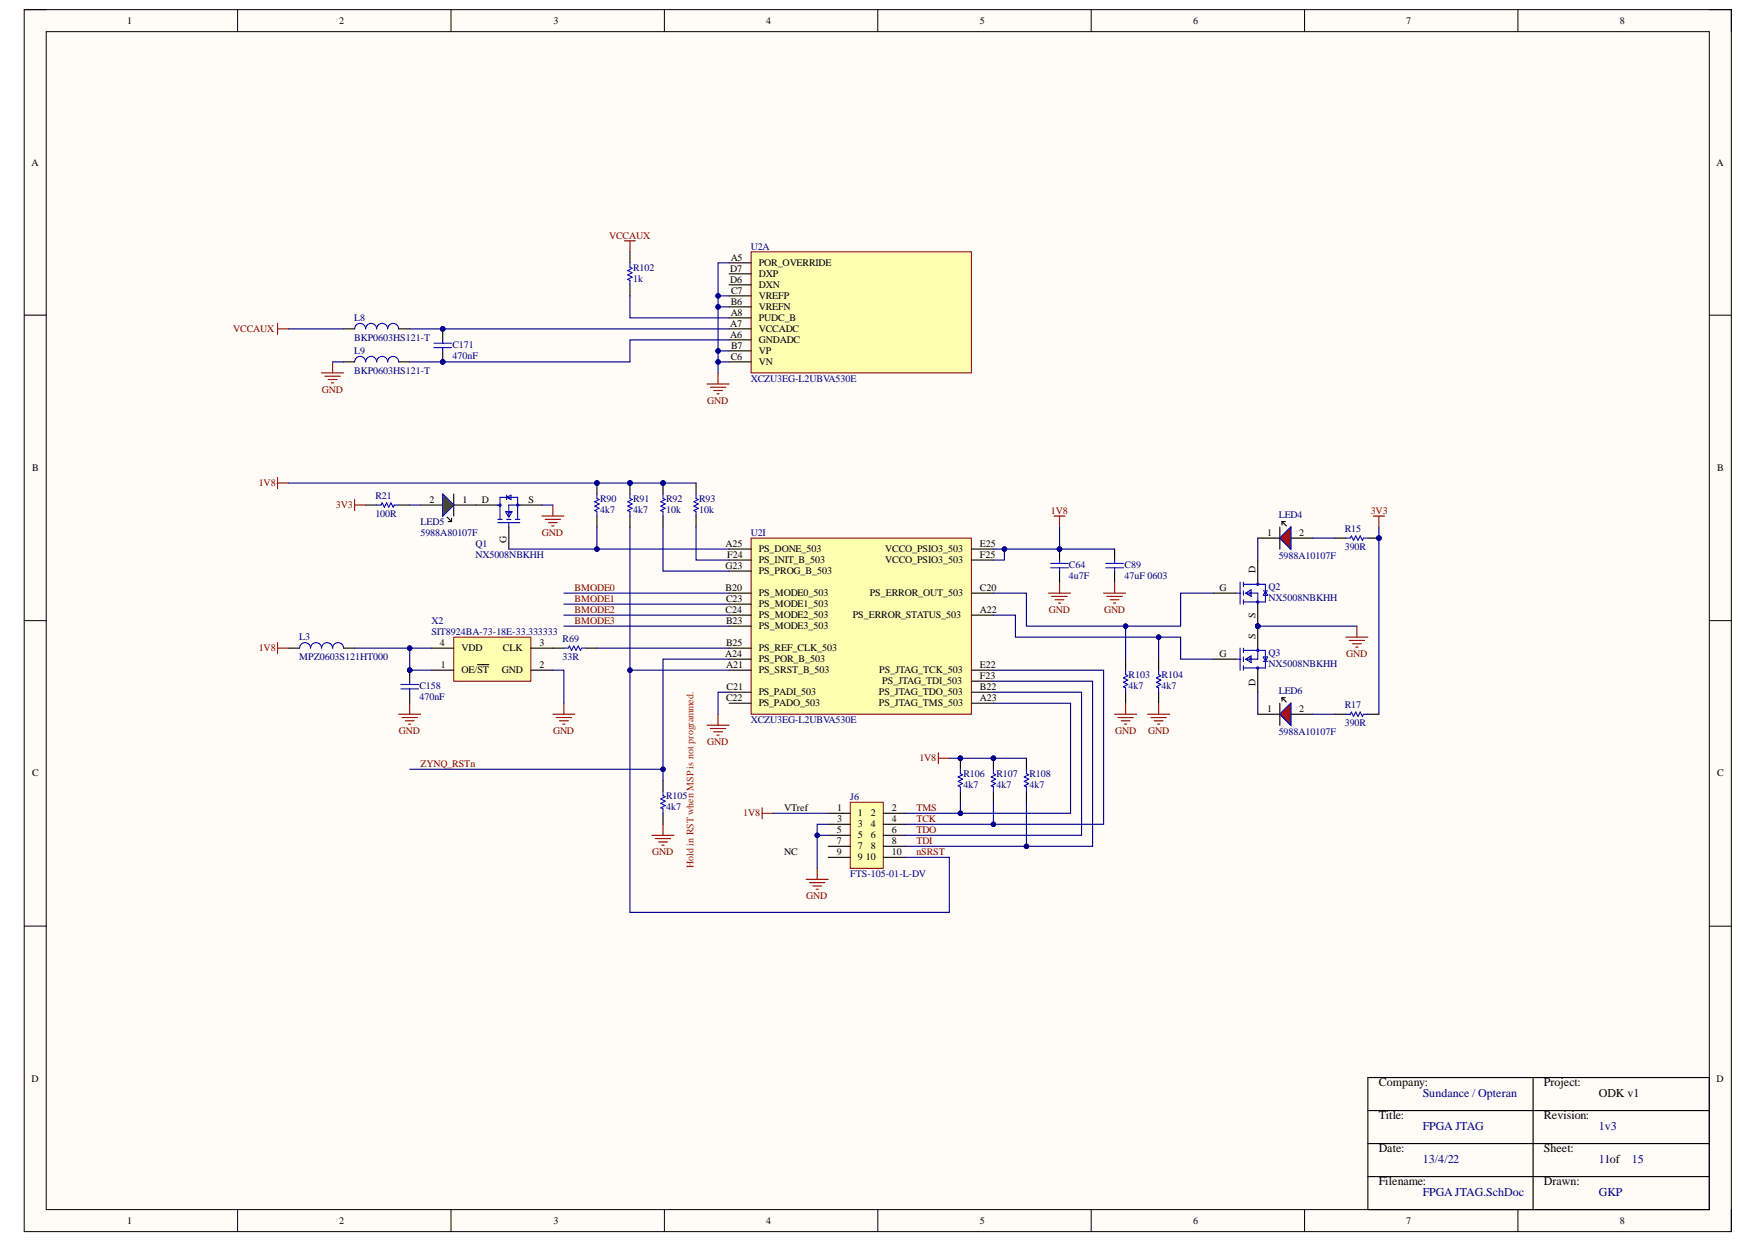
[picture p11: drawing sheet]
<svg xmlns="http://www.w3.org/2000/svg" width="297mm" height="210mm" viewBox="0 0 297 210" stroke-linecap="round" stroke-linejoin="round" font-family="sans-serif">
<defs><g id="words">
<g font-size="2">
<text x="233.1" y="183.5">Company:</text>
<text x="261" y="183.5">Project:</text>
<text x="270.3" y="185.3">ODK v1</text>
<text x="233.1" y="189">Title:</text>
<text x="261" y="189">Revision:</text>
<text x="233.1" y="194.7">Date:</text>
<text x="261" y="194.7">Sheet:</text>
<text x="233.1" y="200.3">Filename:</text>
<text x="261" y="200.3">Drawn:</text>
</g>
<g font-size="2" fill="#000080">
<text x="240.5" y="185.3">Sundance / Opteran</text>
<text x="240.5" y="191">FPGA JTAG</text>
<text x="270.3" y="191">1v3</text>
<text x="240.5" y="196.6">13/4/22</text>
<text x="270.3" y="196.6">11of</text>
<text x="275.9" y="196.6">15</text>
<text x="240.5" y="202.1">FPGAJTAG.SchDoc</text>
<text x="270.3" y="202.1">GKP</text>
</g>
<g font-size="1.7">
<text x="21.5" y="4.1">1</text>
<text x="57.4" y="4.1">2</text>
<text x="93.6" y="4.1">3</text>
<text x="129.5" y="4.1">4</text>
<text x="165.7" y="4.1">5</text>
<text x="201.7" y="4.1">6</text>
<text x="237.7" y="4.1">7</text>
<text x="273.9" y="4.1">8</text>
<text x="5.3" y="28">A</text>
<text x="290.2" y="28">A</text>
<text x="123.4" y="47.8">D6</text>
<text x="123.4" y="45.9">D7</text>
<text x="123.5" y="44.1">A5</text>
<text x="128.3" y="45">POR_OVERRIDE</text>
<text x="128.3" y="46.8">DXP</text>
<text x="123.5" y="53.3">A8</text>
<text x="123.5" y="51.5">B6</text>
<text x="123.6" y="49.6">C7</text>
<text x="128.3" y="52.4">VREFN</text>
<text x="128.3" y="50.6">VREFP</text>
<text x="128.3" y="48.7">DXN</text>
<text x="123.4" y="57.1">A6</text>
<text x="123.4" y="55.2">A7</text>
<text x="123.6" y="58.9">B7</text>
<text x="128.3" y="58">GNDADC</text>
<text x="128.3" y="56.1">VCCADC</text>
<text x="128.3" y="54.3">PUDC_B</text>
<text x="128.3" y="59.9">VP</text>
<text x="123.5" y="60.8">C6</text>
<text x="128.3" y="61.7">VN</text>
<text x="5.4" y="79.6">B</text>
<text x="290.3" y="79.6">B</text>
<text x="72.6" y="85">2</text>
<text x="78.2" y="85">1</text>
<text x="81.5" y="85">D</text>
<text x="89.3" y="85">S</text>
<text x="85.6" y="91.7" transform="rotate(-90 85.6 91.7)">G</text>
<text x="122.7" y="92.4">A25</text>
<text x="122.9" y="94.3">F24</text>
<text x="128.3" y="93.3">PS_DONE_503</text>
<text x="128.3" y="95.2">PS_INIT_B_503</text>
<text x="149.7" y="93.3">VCCO_PSIO3_503</text>
<text x="149.7" y="95.2">VCCO_PSIO3_503</text>
<text x="165.7" y="92.4">E25</text>
<text x="165.7" y="94.3">F25</text>
<text x="214.2" y="90.5">1</text>
<text x="219.6" y="90.5">2</text>
<text x="122.7" y="99.8">B20</text>
<text x="122.7" y="96.1">G23</text>
<text x="122.8" y="101.7">C23</text>
<text x="128.3" y="100.8">PS_MODE0_503</text>
<text x="128.3" y="97.1">PS_PROG_B_503</text>
<text x="147" y="100.8">PS_ERROR_OUT_503</text>
<text x="165.7" y="99.8">C20</text>
<text x="206.2" y="99.8">G</text>
<text x="212.3" y="96.9" transform="rotate(-90 212.3 96.9)">D</text>
<text x="122.7" y="103.6">C24</text>
<text x="122.8" y="105.4">B23</text>
<text x="128.3" y="102.6">PS_MODE1_503</text>
<text x="128.3" y="104.5">PS_MODE2_503</text>
<text x="128.3" y="106.4">PS_MODE3_503</text>
<text x="144.2" y="104.5">PS_ERROR_STATUS_503</text>
<text x="165.7" y="103.6">A22</text>
<text x="212.3" y="104.4" transform="rotate(-90 212.3 104.4)">S</text>
<text x="74.4" y="109.1">4</text>
<text x="74.5" y="112.9">1</text>
<text x="78" y="113.8">OE/ST</text>
<text x="78" y="110.1">VDD</text>
<text x="84.9" y="113.8">GND</text>
<text x="85" y="110.1">CLK</text>
<text x="91.2" y="112.9">2</text>
<text x="91.2" y="109.1">3</text>
<text x="122.6" y="111">A24</text>
<text x="122.8" y="109.1">B25</text>
<text x="122.8" y="112.9">A21</text>
<text x="128.3" y="111.9">PS_POR_B_503</text>
<text x="128.3" y="110.1">PS_REF_CLK_503</text>
<text x="128.3" y="113.8">PS_SRST_B_503</text>
<text x="148.7" y="113.8">PS_JTAG_TCK_503</text>
<text x="165.7" y="112.9">E22</text>
<text x="206.2" y="111">G</text>
<text x="212.3" y="108" transform="rotate(-90 212.3 108)">S</text>
<text x="122.8" y="118.4">C22</text>
<text x="122.9" y="116.6">C21</text>
<text x="128.3" y="117.5">PS_PADI_503</text>
<text x="128.3" y="119.4">PS_PADO_503</text>
<text x="148.6" y="117.5">PS_JTAG_TDO_503</text>
<text x="148.6" y="119.4">PS_JTAG_TMS_503</text>
<text x="149.2" y="115.7">PS_JTAG_TDI_503</text>
<text x="165.7" y="114.7">F23</text>
<text x="165.7" y="116.6">B22</text>
<text x="165.7" y="118.4">A23</text>
<text x="212.3" y="115.9" transform="rotate(-90 212.3 115.9)">D</text>
<text x="214.2" y="120.3">1</text>
<text x="219.6" y="120.3">2</text>
<text x="5.4" y="131.2">C</text>
<text x="290.3" y="131.2">C</text>
<text x="132.6" y="137">VTref</text>
<text x="141.5" y="137">1</text>
<text x="145" y="138">1</text>
<text x="147.2" y="138">2</text>
<text x="150.8" y="137">2</text>
<text x="141.5" y="140.8">5</text>
<text x="141.5" y="142.6">7</text>
<text x="141.5" y="138.9">3</text>
<text x="145" y="139.8">3</text>
<text x="145" y="141.7">5</text>
<text x="145" y="143.6">7</text>
<text x="147.2" y="139.8">4</text>
<text x="147.2" y="141.7">6</text>
<text x="147.2" y="143.6">8</text>
<text x="150.8" y="138.9">4</text>
<text x="150.8" y="140.8">6</text>
<text x="150.8" y="142.6">8</text>
<text x="132.6" y="144.5">NC</text>
<text x="141.5" y="144.5">9</text>
<text x="145" y="145.4">9</text>
<text x="146.4" y="145.4">10</text>
<text x="150.8" y="144.5">10</text>
<text x="5.3" y="182.9">D</text>
<text x="290.2" y="182.9">D</text>
<text x="21.5" y="206.8">1</text>
<text x="57.4" y="206.8">2</text>
<text x="93.6" y="206.8">3</text>
<text x="129.5" y="206.8">4</text>
<text x="165.7" y="206.8">5</text>
<text x="201.7" y="206.8">6</text>
<text x="237.7" y="206.8">7</text>
<text x="273.9" y="206.8">8</text>
</g>
<g font-size="1.7" fill="#800000">
<text x="103" y="40.3">VCCAUX</text>
<text x="39.4" y="56.1">VCCAUX</text>
<text x="54.4" y="66.4">GND</text>
<text x="119.6" y="68.2">GND</text>
<text x="43.7" y="82.2">1V8</text>
<text x="56.8" y="85.9">3V3</text>
<text x="177.7" y="86.8">1V8</text>
<text x="231.7" y="86.8">3V3</text>
<text x="91.6" y="90.5">GND</text>
<text x="97.1" y="99.8">BMODE0</text>
<text x="97.1" y="101.7">BMODE1</text>
<text x="97.1" y="103.6">BMODE2</text>
<text x="97.1" y="105.4">BMODE3</text>
<text x="177.3" y="103.6">GND</text>
<text x="186.6" y="103.6">GND</text>
<text x="43.7" y="110.1">1V8</text>
<text x="227.6" y="111">GND</text>
<text x="67.4" y="124">GND</text>
<text x="93.5" y="124">GND</text>
<text x="119.6" y="125.9">GND</text>
<text x="188.5" y="124">GND</text>
<text x="194.1" y="124">GND</text>
<text x="71.1" y="129.6">ZYNQ_RSTn</text>
<text x="155.4" y="128.7">1V8</text>
<text x="125.6" y="138">1V8</text>
<text x="154.9" y="137">TMS</text>
<text x="154.9" y="138.9">TCK</text>
<text x="154.9" y="140.8">TDO</text>
<text x="154.9" y="142.6">TDI</text>
<text x="110.2" y="144.5">GND</text>
<text x="154.9" y="144.5">nSRST</text>
<text x="136.3" y="151.9">GND</text>
</g>
<g font-size="1.7" fill="#000080">
<text x="107" y="45.7">R102</text>
<text x="107" y="47.6">1k</text>
<text x="126.9" y="42.2">U2A</text>
<text x="59.9" y="54.3">L8</text>
<text x="59.9" y="57.6">BKP0603HS121-T</text>
<text x="59.9" y="59.9">L9</text>
<text x="76.5" y="58.8">C171</text>
<text x="59.9" y="63.2">BKP0603HS121-T</text>
<text x="76.5" y="60.6">470nF</text>
<text x="126.9" y="64.5">XCZU3EG-L2UBVA530E</text>
<text x="63.5" y="84.4">R21</text>
<text x="63.5" y="87.4">100R</text>
<text x="71.1" y="88.7">LED5</text>
<text x="101.4" y="84.8">R90</text>
<text x="101.4" y="86.7">4k7</text>
<text x="107" y="84.8">R91</text>
<text x="107" y="86.7">4k7</text>
<text x="112.6" y="84.8">R92</text>
<text x="112.6" y="86.7">10k</text>
<text x="118.2" y="84.8">R93</text>
<text x="118.2" y="86.7">10k</text>
<text x="216.2" y="87.6">LED4</text>
<text x="227.3" y="90">R15</text>
<text x="71.1" y="90.5">5988A80107F</text>
<text x="80.4" y="92.4">Q1</text>
<text x="80.4" y="94.3">NX5008NBKHH</text>
<text x="126.9" y="90.5">U2I</text>
<text x="180.7" y="96">C64</text>
<text x="190.1" y="96">C89</text>
<text x="216.2" y="94.4">5988A10107F</text>
<text x="227.3" y="93">390R</text>
<text x="180.7" y="97.8">4u7F</text>
<text x="190.1" y="97.8">47uF 0603</text>
<text x="214.5" y="99.7">Q2</text>
<text x="214.5" y="101.5">NX5008NBKHH</text>
<text x="72.9" y="105.4">X2</text>
<text x="72.9" y="107.3">SIT8924BA-73-18E-33.333333</text>
<text x="50.6" y="108.2">L3</text>
<text x="50.6" y="111.6">MPZ0603S121HT000</text>
<text x="95.1" y="108.6">R69</text>
<text x="95.1" y="111.6">33R</text>
<text x="214.5" y="110.8">Q3</text>
<text x="214.5" y="112.7">NX5008NBKHH</text>
<text x="70.9" y="116.4">C158</text>
<text x="70.9" y="118.3">470nF</text>
<text x="190.8" y="114.6">R103</text>
<text x="190.8" y="116.4">4k7</text>
<text x="196.4" y="114.6">R104</text>
<text x="196.4" y="116.4">4k7</text>
<text x="216.2" y="117.3">LED6</text>
<text x="227.3" y="119.7">R17</text>
<text x="126.9" y="122.2">XCZU3EG-L2UBVA530E</text>
<text x="216.2" y="124.2">5988A10107F</text>
<text x="227.3" y="122.8">390R</text>
<text x="162.9" y="131.3">R106</text>
<text x="168.5" y="131.3">R107</text>
<text x="174" y="131.3">R108</text>
<text x="112.6" y="135">R105</text>
<text x="112.6" y="136.9">4k7</text>
<text x="143.7" y="135.2">J6</text>
<text x="162.9" y="133.2">4k7</text>
<text x="168.5" y="133.2">4k7</text>
<text x="174" y="133.2">4k7</text>
<text x="143.7" y="148.2">FTS-105-01-L-DV</text>
</g>
<text font-size="1.7" fill="#f00" x="117.3" y="146.8" transform="rotate(-90 117.3 146.8)">Hold in RST when MSP is not programmed.</text>
</g></defs>
<path d="M4.1 1.6h288.6v206.5h-288.6z" fill-rule="evenodd" fill="#fffcf8"/>
<path d="M4.1 1.6h288.6v206.5h-288.6z" fill="none" stroke="#000" stroke-width=".17"/>
<path d="M7.8 5.4h281.2v199h-281.2z" fill-rule="evenodd" fill="#fffcf8"/>
<g fill="none" stroke="#000" stroke-width=".17">
<path d="M4.1 1.6h3.7M7.8 5.4h281.2v199h-281.2zM40.2 1.6v3.8M76.2 1.6v3.8M112.3 1.6v3.8M148.4 1.6v3.8M184.5 1.6v3.8M220.6 1.6v3.8M256.6 1.6v3.8M289 1.6h3.7v3.8M4.1 53.3h3.7M289 53.3h3.7"/>
<path d="M4.1 104.9h3.7M289 104.9h3.7M4.1 156.5h3.7M289 156.5h3.7M40.2 204.4v3.7M76.2 204.4v3.7M112.3 204.4v3.7M148.4 204.4v3.7M184.5 204.4v3.7M220.6 204.4v3.7M256.6 204.4v3.7M292.7 204.4v3.7"/>
</g>
<path d="M231.3 182.1h57.7v22.3h-57.7zM231.3 187.7h57.7M231.3 193.3h57.7M231.3 198.9h57.7M259.2 182.1v22.3" fill="none" stroke="#000" stroke-width=".19"/>
<path d="M127 90.9h37.2v29.8h-37.2z" fill-rule="evenodd" fill="#ffffb0"/>
<path d="M127 90.9h37.2v29.8h-37.2z" fill="none" stroke="#800000" stroke-width=".17"/>
<g fill="none" stroke="#000" stroke-width=".19">
<path d="M123.3 92.8h3.7M123.3 94.7h3.7M123.3 96.5h3.7M164.2 92.8h3.7M164.2 94.7h3.7M123.3 100.2h3.7M123.3 104h3.7M123.3 113.3h3.7M123.3 117h3.7M123.3 118.8h3.7M123.3 102.1h3.7M123.3 105.8h3.7"/>
<path d="M123.3 111.4h3.7M123.3 109.5h3.7M164.2 100.2h3.7M164.2 104h3.7M164.2 113.3h3.7M164.2 115.1h3.7M164.2 117h3.7M164.2 118.8h3.7"/>
</g>
<path d="M143.7 135.6h5.6v11.2h-5.6z" fill-rule="evenodd" fill="#ffffb0"/>
<path d="M143.7 135.6h5.6v11.2h-5.6z" fill="none" stroke="#800000" stroke-width=".17"/>
<path d="M140 137.4h3.7M140 139.3h3.7M149.3 137.4h3.8M149.3 139.3h3.8M140 141.2h3.7M140 143h3.7M140 144.9h3.7M149.3 141.2h3.8M149.3 143h3.8M149.3 144.9h3.8" fill="none" stroke="#000" stroke-width=".19"/>
<g fill="none" stroke="#800000" stroke-width=".19">
<path d="M178.2 87.2h1.9M179.1 87.2v1.9M179.1 98.4v1.8M177.3 100.2h3.7M177.8 100.8h2.6M178.4 101.4h1.5M178.9 101.9h.4M128.8 136.5v1.9M128.8 137.4h1.9M136.3 148.6h3.7M136.9 149.2h2.6M137.4 149.7h1.5"/>
<path d="M138 150.3h.3M138.2 146.8v1.8"/>
</g>
<circle cx="179.1" cy="92.8" r=".37" fill="#000080"/>
<circle cx="179.1" cy="92.8" r=".37" fill="none" stroke="#000080" stroke-width=".17"/>
<path d="M179.1 92.8v1.9M179.1 96.5v1.9" fill="none" stroke="#000" stroke-width=".19"/>
<circle cx="179.1" cy="92.8" r=".37" fill="#000080"/>
<circle cx="179.1" cy="92.8" r=".37" fill="none" stroke="#000080" stroke-width=".17"/>
<path d="M177.6 95.2h3M177.6 96h3M179.1 94.7v.5M179.1 96v.5" fill="none" stroke="#00f" stroke-width=".19"/>
<path d="M76.7 107.7h13v7.4h-13z" fill-rule="evenodd" fill="#ffffb0"/>
<path d="M76.7 107.7h13v7.4h-13z" fill="none" stroke="#800000" stroke-width=".17"/>
<path d="M188.4 92.8v1.9M188.4 96.5v1.9M73 113.3h3.7M73 109.5h3.7M80.7 112.3h1.9M89.7 113.3h3.8M89.7 109.5h5.6M99.1 109.5h1.8" fill="none" stroke="#000" stroke-width=".19"/>
<path d="M188.4 98.4v1.8M95.3 118.8v1.9M186.6 100.2h3.7M187.1 100.8h2.6M187.7 101.4h1.5M188.2 101.9h.4M93.5 120.7h3.7M94 121.3h2.6M94.6 121.8h1.5M95.1 122.4h.4" fill="none" stroke="#800000" stroke-width=".19"/>
<path d="M186.9 95.2h3M186.9 96h3M188.4 94.7v.5M188.4 96v.5M95.3 109.5h.8l.2-.3 .3 .7 .4-.7 .4 .7 .3-.7 .4 .7 .2-.4h.8" fill="none" stroke="#00f" stroke-width=".19"/>
<circle cx="233.1" cy="90.9" r=".37" fill="#000080"/>
<circle cx="233.1" cy="90.9" r=".37" fill="none" stroke="#000080" stroke-width=".17"/>
<path d="M225.7 90.9h1.8M231.3 90.9h1.8" fill="none" stroke="#000" stroke-width=".19"/>
<circle cx="233.1" cy="90.9" r=".37" fill="#000080"/>
<circle cx="233.1" cy="90.9" r=".37" fill="none" stroke="#000080" stroke-width=".17"/>
<path d="M227.5 90.9h.8l.2-.3 .3 .7 .4-.7 .4 .7 .4-.7 .3 .7 .2-.4h.8M227.5 120.7h.8l.2-.4 .3 .8 .4-.8 .4 .8 .4-.8 .3 .8 .2-.4h.8" fill="none" stroke="#00f" stroke-width=".19"/>
<path d="M212.6 90.9h3.8M216.4 90.9l1.8-1.8v3.7zM216.4 89.1v3.7M216.7 88.2l.8 .7M216.7 88.2v.5M216.7 88.2h.6M218.2 90.9h3.7M225.7 120.7h1.8M231.3 120.7h1.8" fill="none" stroke="#000" stroke-width=".19"/>
<path d="M216.4 90.9l1.8-1.8v3.7z" fill="#f00"/>
<path d="M216.4 90.9l1.8-1.8v3.7z" fill="none" stroke="#00f" stroke-width=".17"/>
<path d="M216.4 118.9v3.7M216.7 117.9l.8 .8M216.7 117.9v.6M216.7 117.9h.6M212.6 120.7h3.8M216.4 120.7l1.8-1.8v3.7zM218.2 120.7h3.7" fill="none" stroke="#000" stroke-width=".19"/>
<path d="M216.4 120.7l1.8-1.8v3.7z" fill="#f00"/>
<path d="M216.4 120.7l1.8-1.8v3.7z" fill="none" stroke="#00f" stroke-width=".17"/>
<path d="M71.1 85.4h3.7M74.8 83.5l1.9 1.9-1.9 1.8zM75.6 87.4l.7 .7M75.8 88.1h.5M76.3 87.6v.5M76.7 83.5v3.7M76.7 85.4h3.7" fill="none" stroke="#000" stroke-width=".19"/>
<path d="M74.8 83.5l1.9 1.9-1.9 1.8z" fill="#0f0"/>
<path d="M74.8 83.5l1.9 1.9-1.9 1.8z" fill="none" stroke="#00f" stroke-width=".17"/>
<path d="M61.8 85.4h1.9M67.4 85.4h1.9M117.7 81.6v1.9M117.7 87.2v1.9" fill="none" stroke="#000" stroke-width=".19"/>
<path d="M63.7 85.4h.7l.2-.4 .4 .7 .4-.7 .3 .7 .4-.7 .4 .7 .2-.3h.7M117.7 83.5v.7l.3 .2-.7 .4 .7 .4-.7 .3 .7 .4-.7 .4 .4 .2v.7" fill="none" stroke="#00f" stroke-width=".19"/>
<circle cx="112.1" cy="81.6" r=".37" fill="#000080"/>
<circle cx="112.1" cy="81.6" r=".37" fill="none" stroke="#000080" stroke-width=".17"/>
<path d="M112.1 81.6v1.9" fill="none" stroke="#000" stroke-width=".19"/>
<circle cx="112.1" cy="81.6" r=".37" fill="#000080"/>
<circle cx="112.1" cy="81.6" r=".37" fill="none" stroke="#000080" stroke-width=".17"/>
<path d="M112.1 87.2v1.9" fill="none" stroke="#000" stroke-width=".19"/>
<path d="M112.1 83.5v.7l.4 .2-.8 .4 .8 .4-.8 .3 .8 .4-.8 .4 .4 .2v.7" fill="none" stroke="#00f" stroke-width=".19"/>
<circle cx="106.5" cy="81.6" r=".37" fill="#000080"/>
<circle cx="106.5" cy="81.6" r=".37" fill="none" stroke="#000080" stroke-width=".17"/>
<path d="M106.5 81.6v1.9" fill="none" stroke="#000" stroke-width=".19"/>
<circle cx="106.5" cy="81.6" r=".37" fill="#000080"/>
<circle cx="106.5" cy="81.6" r=".37" fill="none" stroke="#000080" stroke-width=".17"/>
<path d="M106.5 87.2v1.9M48.8 109.5h1.8M58.1 109.5h1.8" fill="none" stroke="#000" stroke-width=".19"/>
<path d="M106.5 83.5v.7l.4 .2-.8 .4 .8 .4-.8 .3 .8 .4-.8 .4 .4 .2v.7M50.6 109.5a.93 .93 0 0 1 1-.9 .93 .93 0 0 1 .9 .9 .93 .93 0 0 1 .9-.9 .93 .93 0 0 1 1 .9 .93 .93 0 0 1 .9-.9 .93 .93 0 0 1 .9 .9 .93 .93 0 0 1 1-.9 .93 .93 0 0 1 .9 .9" fill="none" stroke="#00f" stroke-width=".19"/>
<path d="M46.9 80.7v1.9M46.9 81.6h1.9M46.9 108.6v1.9M46.9 109.5h1.9" fill="none" stroke="#800000" stroke-width=".19"/>
<circle cx="69.3" cy="113.3" r=".37" fill="#000080"/>
<circle cx="69.3" cy="113.3" r=".37" fill="none" stroke="#000080" stroke-width=".17"/>
<path d="M69.3 113.3v1.8M69.3 117v1.8" fill="none" stroke="#000" stroke-width=".19"/>
<circle cx="69.3" cy="113.3" r=".37" fill="#000080"/>
<circle cx="69.3" cy="113.3" r=".37" fill="none" stroke="#000080" stroke-width=".17"/>
<path d="M67.8 115.7h3M67.8 116.4h3M69.3 115.1v.6M69.3 116.4v.6" fill="none" stroke="#00f" stroke-width=".19"/>
<path d="M69.3 118.8v1.9M67.4 120.7h3.7M68 121.3h2.6M68.5 121.8h1.5M69.1 122.4h.3" fill="none" stroke="#800000" stroke-width=".19"/>
<path d="M127 42.6h37.2v20.4h-37.2z" fill-rule="evenodd" fill="#ffffb0"/>
<path d="M127 42.6h37.2v20.4h-37.2z" fill="none" stroke="#800000" stroke-width=".17"/>
<g fill="none" stroke="#000" stroke-width=".19">
<path d="M58.1 55.6h1.8M67.4 55.6h1.9M106.5 42.6v1.8M106.5 48.1v1.9M123.3 44.4h3.7M123.3 57.4h3.7M123.3 55.6h3.7M123.3 53.7h3.7M123.3 51.9h3.7M123.3 50h3.7M123.3 48.1h3.7M123.3 46.3h3.7"/>
<path d="M123.3 59.3h3.7M58.1 61.2h1.8M67.4 61.2h1.9M123.3 61.2h3.7"/>
</g>
<path d="M119.5 64.9h3.8M120.1 65.4h2.6M120.7 66h1.4M121.2 66.6h.4M121.4 63v1.9" fill="none" stroke="#800000" stroke-width=".19"/>
<path d="M59.9 55.6a.93 .93 0 0 1 1-.9 .93 .93 0 0 1 .9 .9 .93 .93 0 0 1 .9-.9 .93 .93 0 0 1 1 .9 .93 .93 0 0 1 .9-.9 .93 .93 0 0 1 .9 .9 .93 .93 0 0 1 1-.9 .93 .93 0 0 1 .9 .9M106.5 44.4v.8l.4 .1-.8 .4 .8 .4-.8 .4 .8 .3-.8 .4 .4 .2v.7M59.9 61.2a.93 .93 0 0 1 1-1 .93 .93 0 0 1 .9 1 .93 .93 0 0 1 .9-1 .93 .93 0 0 1 1 1 .93 .93 0 0 1 .9-1 .93 .93 0 0 1 .9 1 .93 .93 0 0 1 1-1 .93 .93 0 0 1 .9 1" fill="none" stroke="#00f" stroke-width=".19"/>
<circle cx="74.8" cy="61.2" r=".37" fill="#000080"/>
<circle cx="74.8" cy="61.2" r=".37" fill="none" stroke="#000080" stroke-width=".17"/>
<circle cx="74.8" cy="55.6" r=".37" fill="#000080"/>
<circle cx="74.8" cy="55.6" r=".37" fill="none" stroke="#000080" stroke-width=".17"/>
<path d="M74.8 59.3v1.9" fill="none" stroke="#000" stroke-width=".19"/>
<circle cx="74.8" cy="61.2" r=".37" fill="#000080"/>
<circle cx="74.8" cy="61.2" r=".37" fill="none" stroke="#000080" stroke-width=".17"/>
<path d="M74.8 55.6v1.8" fill="none" stroke="#000" stroke-width=".19"/>
<circle cx="74.8" cy="55.6" r=".37" fill="#000080"/>
<circle cx="74.8" cy="55.6" r=".37" fill="none" stroke="#000080" stroke-width=".17"/>
<path d="M73.4 58h2.9M73.4 58.8h2.9M74.8 57.4v.6M74.8 58.8v.5" fill="none" stroke="#00f" stroke-width=".19"/>
<path d="M54.4 63h3.7M54.9 63.6h2.6M55.5 64.1h1.5M56 64.7h.4M56.2 61.2v1.8M232.2 87.2h1.8M233.1 87.2v1.9M227.5 107.7h3.8M228.1 108.2h2.6M228.7 108.8h1.4M229.2 109.4h.4M229.4 105.8v1.9" fill="none" stroke="#800000" stroke-width=".19"/>
<circle cx="212.6" cy="105.8" r=".37" fill="#000080"/>
<circle cx="212.6" cy="105.8" r=".37" fill="none" stroke="#000080" stroke-width=".17"/>
<g fill="none" stroke="#00f" stroke-width=".19">
<path d="M209.7 98.4v3.7M210.2 98.4v.7M210.2 99.9v.7M210.2 98.8h3.7v2.9h-3.7M212.6 98.4v.4M213.6 99.9h.7M213.9 99.9l.4 .7h-.7zM208.9 100.2h.8M210.2 101.4v.7M210.6 100.2l.9-.5v1.1zM210.8 100.2h1.8v1.9M211.3 100v.6"/>
<circle cx="212.6" cy="98.8" r=".18"/>
<circle cx="212.6" cy="101.7" r=".19"/>
</g>
<path d="M205.2 100.2h3.7M212.6 102.1v3.7" fill="none" stroke="#000" stroke-width=".19"/>
<circle cx="212.6" cy="105.8" r=".37" fill="#000080"/>
<circle cx="212.6" cy="105.8" r=".37" fill="none" stroke="#000080" stroke-width=".17"/>
<path d="M212.6 94.7v3.7" fill="none" stroke="#000" stroke-width=".19"/>
<circle cx="212.6" cy="105.8" r=".37" fill="#000080"/>
<circle cx="212.6" cy="105.8" r=".37" fill="none" stroke="#000080" stroke-width=".17"/>
<g fill="none" stroke="#00f" stroke-width=".19">
<path d="M208.9 111.4h.8M209.7 109.5v3.8M210.2 109.5v.8M210.2 111v.8M210.2 112.5v.8M210.2 109.9h3.7v3h-3.7M210.6 111.4l.9-.5v1.1zM211.3 111v.6M212.6 109.5v1.9h-1.8M212.6 112.9v.4M213.6 111h.7l-.4 .8zM213.6 111.8h.7"/>
<circle cx="212.6" cy="112.9" r=".18"/>
<circle cx="212.6" cy="109.9" r=".19"/>
</g>
<path d="M205.2 111.4h3.7M212.6 105.8v3.7" fill="none" stroke="#000" stroke-width=".19"/>
<circle cx="212.6" cy="105.8" r=".37" fill="#000080"/>
<circle cx="212.6" cy="105.8" r=".37" fill="none" stroke="#000080" stroke-width=".17"/>
<path d="M80.4 85.4h3.8M86 89.1v3.7M87.9 85.4h3.7M212.6 113.3v3.7" fill="none" stroke="#000" stroke-width=".19"/>
<g fill="none" stroke="#00f" stroke-width=".19">
<path d="M84.2 88.3h3.7M84.2 87.8h.7M84.2 85.4h.3M84.5 87.8v-3.8h3v3.8M85.5 86.5h1.1l-.6 .9zM85.6 87.8h.8M85.6 84l.8-.3v.7zM85.6 83.7v.7M85.8 86.7h.6M86 88.3v.8M87.1 87.8h.8M87.9 85.4h-1.9v1.8"/>
<circle cx="84.5" cy="85.4" r=".19"/>
<circle cx="87.5" cy="85.4" r=".18"/>
</g>
<circle cx="100.9" cy="81.6" r=".37" fill="#000080"/>
<circle cx="100.9" cy="81.6" r=".37" fill="none" stroke="#000080" stroke-width=".17"/>
<path d="M100.9 81.6v1.9" fill="none" stroke="#000" stroke-width=".19"/>
<circle cx="100.9" cy="81.6" r=".37" fill="#000080"/>
<circle cx="100.9" cy="81.6" r=".37" fill="none" stroke="#000080" stroke-width=".17"/>
<path d="M100.9 87.2v1.9M190.3 111.4v1.9M190.3 117v1.9M195.9 111.4v1.9M195.9 117v1.9M112.1 131.9v1.8M112.1 137.4v1.9" fill="none" stroke="#000" stroke-width=".19"/>
<path d="M100.9 83.5v.7l.4 .2-.8 .4 .8 .4-.8 .3 .8 .4-.8 .4 .4 .2v.7M190.3 113.3v.7l.4 .2-.8 .4 .8 .3-.8 .4 .8 .4-.8 .4 .4 .1v.8M195.9 113.3v.7l.3 .2-.7 .4 .7 .3-.7 .4 .7 .4-.7 .4 .4 .1v.8M112.1 133.7v.8l.4 .2-.8 .3 .8 .4-.8 .4 .8 .4-.8 .3 .4 .2v.7" fill="none" stroke="#00f" stroke-width=".19"/>
<g fill="none" stroke="#800000" stroke-width=".19">
<path d="M59.9 84.4v1.9M59.9 85.4h1.9M91.6 87.2h3.7M92.2 87.8h2.6M92.7 88.3h1.5M93.3 88.9h.4M93.5 85.4v1.8M190.3 118.9v1.8M195.9 118.9v1.8M112.1 139.3v1.9M119.5 122.6h3.8M120.1 123.1h2.6"/>
<path d="M120.7 123.7h1.4M121.2 124.2h.4M121.4 120.7v1.9M188.4 120.7h3.8M189 121.3h2.6M189.6 121.8h1.4M190.1 122.4h.4M194 120.7h3.7M194.6 121.3h2.6M195.1 121.8h1.5M195.7 122.4h.4M110.2 141.2h3.8"/>
<path d="M110.8 141.7h2.6M111.3 142.3h1.5M111.9 142.8h.4"/>
</g>
<circle cx="162.4" cy="128.1" r=".37" fill="#000080"/>
<circle cx="162.4" cy="128.1" r=".37" fill="none" stroke="#000080" stroke-width=".17"/>
<path d="M162.4 128.1v1.9M162.4 133.7v1.9" fill="none" stroke="#000" stroke-width=".19"/>
<circle cx="162.4" cy="128.1" r=".37" fill="#000080"/>
<circle cx="162.4" cy="128.1" r=".37" fill="none" stroke="#000080" stroke-width=".17"/>
<path d="M162.4 130v.7l.3 .2-.7 .4 .7 .4-.7 .4 .7 .3-.7 .4 .4 .2v.7" fill="none" stroke="#00f" stroke-width=".19"/>
<circle cx="167.9" cy="128.1" r=".37" fill="#000080"/>
<circle cx="167.9" cy="128.1" r=".37" fill="none" stroke="#000080" stroke-width=".17"/>
<path d="M167.9 128.1v1.9M167.9 133.7v1.9" fill="none" stroke="#000" stroke-width=".19"/>
<circle cx="167.9" cy="128.1" r=".37" fill="#000080"/>
<circle cx="167.9" cy="128.1" r=".37" fill="none" stroke="#000080" stroke-width=".17"/>
<path d="M167.9 130v.7l.4 .2-.7 .4 .7 .4-.7 .4 .7 .3-.7 .4 .3 .2v.7M173.5 130v.7l.4 .2-.7 .4 .7 .4-.7 .4 .7 .3-.7 .4 .3 .2v.7" fill="none" stroke="#00f" stroke-width=".19"/>
<path d="M173.5 128.2v1.8M173.5 133.7v1.9" fill="none" stroke="#000" stroke-width=".19"/>
<path d="M138.2 141.2h1.8" fill="none" stroke="#000080" stroke-width=".19"/>
<circle cx="138.2" cy="141.2" r=".37" fill="#000080"/>
<circle cx="138.2" cy="141.2" r=".37" fill="none" stroke="#000080" stroke-width=".17"/>
<path d="M167.9 118.9h13.1v18.5h-27.9" fill="none" stroke="#000080" stroke-width=".19"/>
<circle cx="162.4" cy="137.4" r=".37" fill="#000080"/>
<circle cx="162.4" cy="137.4" r=".37" fill="none" stroke="#000080" stroke-width=".17"/>
<path d="M167.9 117h14.9v24.2h-29.7M167.9 115.1h16.8v27.9h-31.6" fill="none" stroke="#000080" stroke-width=".19"/>
<circle cx="173.5" cy="143" r=".37" fill="#000080"/>
<circle cx="173.5" cy="143" r=".37" fill="none" stroke="#000080" stroke-width=".17"/>
<path d="M167.9 113.3h18.7v26h-33.5" fill="none" stroke="#000080" stroke-width=".19"/>
<circle cx="167.9" cy="139.3" r=".37" fill="#000080"/>
<circle cx="167.9" cy="139.3" r=".37" fill="none" stroke="#000080" stroke-width=".17"/>
<path d="M179.1 92.8h9.3M93.5 113.3h1.8v5.5M130.7 137.4h9.3" fill="none" stroke="#000080" stroke-width=".19"/>
<circle cx="179.1" cy="92.8" r=".37" fill="#000080"/>
<circle cx="179.1" cy="92.8" r=".37" fill="none" stroke="#000080" stroke-width=".17"/>
<path d="M169.8 92.8v1.9h-1.9" fill="none" stroke="#000080" stroke-width=".19"/>
<circle cx="169.8" cy="92.8" r=".37" fill="#000080"/>
<circle cx="169.8" cy="92.8" r=".37" fill="none" stroke="#000080" stroke-width=".17"/>
<path d="M179.1 89.1v3.7h-11.2" fill="none" stroke="#000080" stroke-width=".19"/>
<circle cx="169.8" cy="92.8" r=".37" fill="#000080"/>
<circle cx="169.8" cy="92.8" r=".37" fill="none" stroke="#000080" stroke-width=".17"/>
<circle cx="179.1" cy="92.8" r=".37" fill="#000080"/>
<circle cx="179.1" cy="92.8" r=".37" fill="none" stroke="#000080" stroke-width=".17"/>
<path d="M95.3 100.2h28M95.3 102.1h28M95.3 104h28M95.3 105.8h28M100.9 109.5h22.4M123.3 111.4h-11.2v18.6h-42.8" fill="none" stroke="#000080" stroke-width=".19"/>
<circle cx="112.1" cy="130" r=".37" fill="#000080"/>
<circle cx="112.1" cy="130" r=".37" fill="none" stroke="#000080" stroke-width=".17"/>
<path d="M106.5 89.1v24.2h16.8M112.1 89.1v7.4h11.2M117.7 89.1v5.6h5.6" fill="none" stroke="#000080" stroke-width=".19"/>
<circle cx="106.5" cy="113.3" r=".37" fill="#000080"/>
<circle cx="106.5" cy="113.3" r=".37" fill="none" stroke="#000080" stroke-width=".17"/>
<path d="M73 109.5h-3.7v3.8h3.7" fill="none" stroke="#000080" stroke-width=".19"/>
<circle cx="69.3" cy="113.3" r=".37" fill="#000080"/>
<circle cx="69.3" cy="113.3" r=".37" fill="none" stroke="#000080" stroke-width=".17"/>
<circle cx="69.3" cy="109.5" r=".37" fill="#000080"/>
<circle cx="69.3" cy="109.5" r=".37" fill="none" stroke="#000080" stroke-width=".17"/>
<path d="M59.9 109.5h9.4" fill="none" stroke="#000080" stroke-width=".19"/>
<circle cx="69.3" cy="109.5" r=".37" fill="#000080"/>
<circle cx="69.3" cy="109.5" r=".37" fill="none" stroke="#000080" stroke-width=".17"/>
<path d="M140 139.3h-1.8v7.5" fill="none" stroke="#000080" stroke-width=".19"/>
<circle cx="138.2" cy="141.2" r=".37" fill="#000080"/>
<circle cx="138.2" cy="141.2" r=".37" fill="none" stroke="#000080" stroke-width=".17"/>
<path d="M123.3 44.4h-1.9v18.6" fill="none" stroke="#000080" stroke-width=".19"/>
<circle cx="121.4" cy="50" r=".37" fill="#000080"/>
<circle cx="121.4" cy="50" r=".37" fill="none" stroke="#000080" stroke-width=".17"/>
<circle cx="121.4" cy="51.9" r=".37" fill="#000080"/>
<circle cx="121.4" cy="51.9" r=".37" fill="none" stroke="#000080" stroke-width=".17"/>
<circle cx="121.4" cy="59.3" r=".37" fill="#000080"/>
<circle cx="121.4" cy="59.3" r=".37" fill="none" stroke="#000080" stroke-width=".17"/>
<circle cx="121.4" cy="61.2" r=".37" fill="#000080"/>
<circle cx="121.4" cy="61.2" r=".37" fill="none" stroke="#000080" stroke-width=".17"/>
<path d="M121.4 50h1.9" fill="none" stroke="#000080" stroke-width=".19"/>
<circle cx="121.4" cy="50" r=".37" fill="#000080"/>
<circle cx="121.4" cy="50" r=".37" fill="none" stroke="#000080" stroke-width=".17"/>
<path d="M121.4 51.9h1.9" fill="none" stroke="#000080" stroke-width=".19"/>
<circle cx="121.4" cy="51.9" r=".37" fill="#000080"/>
<circle cx="121.4" cy="51.9" r=".37" fill="none" stroke="#000080" stroke-width=".17"/>
<path d="M121.4 59.3h1.9" fill="none" stroke="#000080" stroke-width=".19"/>
<circle cx="121.4" cy="59.3" r=".37" fill="#000080"/>
<circle cx="121.4" cy="59.3" r=".37" fill="none" stroke="#000080" stroke-width=".17"/>
<path d="M121.4 61.2h1.9" fill="none" stroke="#000080" stroke-width=".19"/>
<circle cx="121.4" cy="61.2" r=".37" fill="#000080"/>
<circle cx="121.4" cy="61.2" r=".37" fill="none" stroke="#000080" stroke-width=".17"/>
<path d="M69.3 55.6h54M106.5 50v3.7h16.8" fill="none" stroke="#000080" stroke-width=".19"/>
<circle cx="74.8" cy="55.6" r=".37" fill="#000080"/>
<circle cx="74.8" cy="55.6" r=".37" fill="none" stroke="#000080" stroke-width=".17"/>
<path d="M123.3 57.4h-16.8v3.8h-37.2" fill="none" stroke="#000080" stroke-width=".19"/>
<circle cx="74.8" cy="61.2" r=".37" fill="#000080"/>
<circle cx="74.8" cy="61.2" r=".37" fill="none" stroke="#000080" stroke-width=".17"/>
<path d="M212.6 90.9v3.8M167.9 100.2h5.6v5.6h26.1v-5.6h5.6" fill="none" stroke="#000080" stroke-width=".19"/>
<circle cx="190.3" cy="105.8" r=".37" fill="#000080"/>
<circle cx="190.3" cy="105.8" r=".37" fill="none" stroke="#000080" stroke-width=".17"/>
<path d="M167.9 104h3.8v3.7h27.9v3.7h5.6" fill="none" stroke="#000080" stroke-width=".19"/>
<circle cx="195.9" cy="107.7" r=".37" fill="#000080"/>
<circle cx="195.9" cy="107.7" r=".37" fill="none" stroke="#000080" stroke-width=".17"/>
<path d="M221.9 90.9h3.8M233.1 89.1v31.6M221.9 120.7h3.8" fill="none" stroke="#000080" stroke-width=".19"/>
<circle cx="233.1" cy="90.9" r=".37" fill="#000080"/>
<circle cx="233.1" cy="90.9" r=".37" fill="none" stroke="#000080" stroke-width=".17"/>
<path d="M212.6 105.8h16.8" fill="none" stroke="#000080" stroke-width=".19"/>
<circle cx="212.6" cy="105.8" r=".37" fill="#000080"/>
<circle cx="212.6" cy="105.8" r=".37" fill="none" stroke="#000080" stroke-width=".17"/>
<path d="M100.9 89.1v3.7h22.4M212.6 117v3.7" fill="none" stroke="#000080" stroke-width=".19"/>
<circle cx="100.9" cy="92.8" r=".37" fill="#000080"/>
<circle cx="100.9" cy="92.8" r=".37" fill="none" stroke="#000080" stroke-width=".17"/>
<path d="M48.8 55.6h9.3M56.2 61.2h1.9M86 92.8h14.9" fill="none" stroke="#000080" stroke-width=".19"/>
<circle cx="100.9" cy="92.8" r=".37" fill="#000080"/>
<circle cx="100.9" cy="92.8" r=".37" fill="none" stroke="#000080" stroke-width=".17"/>
<path d="M48.8 81.6h68.9M69.3 85.4h1.8M91.6 85.4h1.9" fill="none" stroke="#000080" stroke-width=".19"/>
<circle cx="100.9" cy="81.6" r=".37" fill="#000080"/>
<circle cx="100.9" cy="81.6" r=".37" fill="none" stroke="#000080" stroke-width=".17"/>
<circle cx="106.5" cy="81.6" r=".37" fill="#000080"/>
<circle cx="106.5" cy="81.6" r=".37" fill="none" stroke="#000080" stroke-width=".17"/>
<circle cx="112.1" cy="81.6" r=".37" fill="#000080"/>
<circle cx="112.1" cy="81.6" r=".37" fill="none" stroke="#000080" stroke-width=".17"/>
<path d="M190.3 105.8v5.6" fill="none" stroke="#000080" stroke-width=".19"/>
<circle cx="190.3" cy="105.8" r=".37" fill="#000080"/>
<circle cx="190.3" cy="105.8" r=".37" fill="none" stroke="#000080" stroke-width=".17"/>
<path d="M195.9 107.7v3.7" fill="none" stroke="#000080" stroke-width=".19"/>
<circle cx="195.9" cy="107.7" r=".37" fill="#000080"/>
<circle cx="195.9" cy="107.7" r=".37" fill="none" stroke="#000080" stroke-width=".17"/>
<path d="M123.3 117h-1.9v3.7M112.1 130v1.9" fill="none" stroke="#000080" stroke-width=".19"/>
<circle cx="112.1" cy="130" r=".37" fill="#000080"/>
<circle cx="112.1" cy="130" r=".37" fill="none" stroke="#000080" stroke-width=".17"/>
<path d="M158.6 127.2v1.9M158.6 128.1h1.9" fill="none" stroke="#800000" stroke-width=".19"/>
<path d="M160.5 128.2h13" fill="none" stroke="#000080" stroke-width=".19"/>
<circle cx="162.4" cy="128.1" r=".37" fill="#000080"/>
<circle cx="162.4" cy="128.1" r=".37" fill="none" stroke="#000080" stroke-width=".17"/>
<circle cx="167.9" cy="128.1" r=".37" fill="#000080"/>
<circle cx="167.9" cy="128.1" r=".37" fill="none" stroke="#000080" stroke-width=".17"/>
<path d="M162.4 135.6v1.8" fill="none" stroke="#000080" stroke-width=".19"/>
<circle cx="162.4" cy="137.4" r=".37" fill="#000080"/>
<circle cx="162.4" cy="137.4" r=".37" fill="none" stroke="#000080" stroke-width=".17"/>
<path d="M167.9 135.6v3.7" fill="none" stroke="#000080" stroke-width=".19"/>
<circle cx="167.9" cy="139.3" r=".37" fill="#000080"/>
<circle cx="167.9" cy="139.3" r=".37" fill="none" stroke="#000080" stroke-width=".17"/>
<path d="M173.5 135.6v7.4" fill="none" stroke="#000080" stroke-width=".19"/>
<circle cx="173.5" cy="143" r=".37" fill="#000080"/>
<circle cx="173.5" cy="143" r=".37" fill="none" stroke="#000080" stroke-width=".17"/>
<path d="M46.9 54.7v1.8M46.9 55.6h1.9M105.6 40.7h1.8M106.5 40.7v1.9" fill="none" stroke="#800000" stroke-width=".19"/>
<path d="M106.5 113.3v40.9h54v-9.3h-7.4" fill="none" stroke="#000080" stroke-width=".19"/>
<circle cx="106.5" cy="113.3" r=".37" fill="#000080"/>
<circle cx="106.5" cy="113.3" r=".37" fill="none" stroke="#000080" stroke-width=".17"/>
<use href="#words"/>
</svg>
